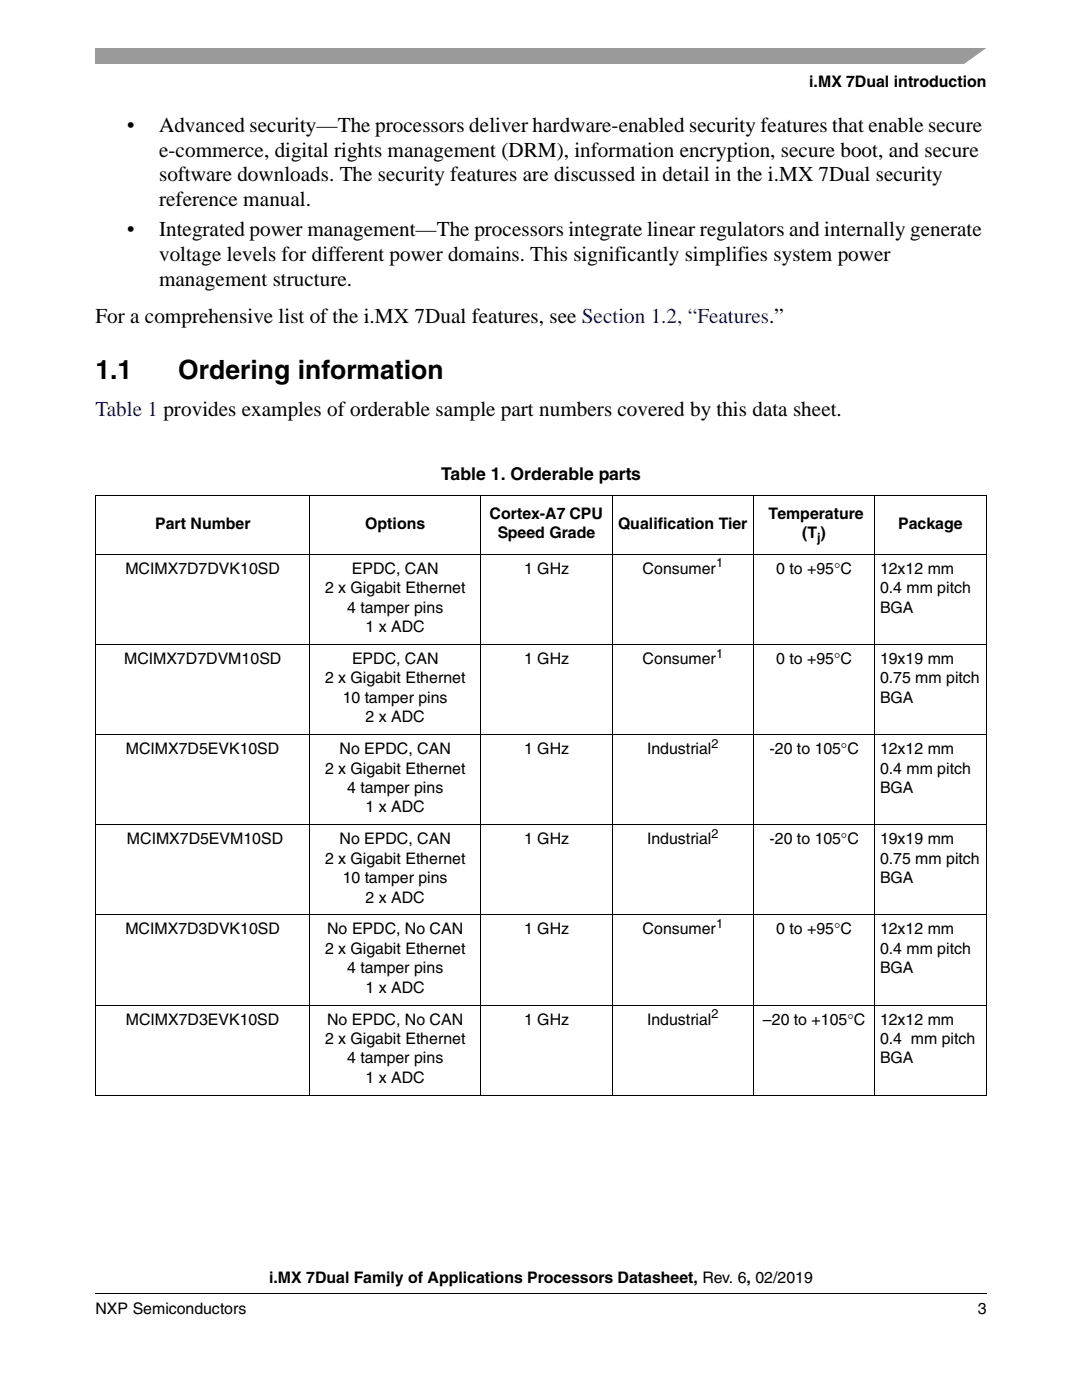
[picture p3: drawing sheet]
<svg xmlns="http://www.w3.org/2000/svg" width="216mm" height="279mm" viewBox="0 0 216 279" stroke-linecap="round" stroke-linejoin="round" font-family="sans-serif">
<defs><g id="words">
<g font-size="5.3">
<text x="19" y="75.7">1.1</text>
<text x="35.6" y="75.7">Ordering information</text>
</g>
<g font-size="4.2">
<text x="25.4" y="26.3">•</text>
<text x="31.8" y="26.3">Advanced security—The processors deliver hardware-enabled security features that enable secure</text>
<text x="31.8" y="31.2">e-commerce, digital rights management (DRM), information encryption, secure boot, and secure</text>
<text x="31.8" y="36.2">software downloads. The security features are discussed in detail in the i.MX 7Dual security</text>
<text x="31.8" y="41.1">reference manual.</text>
<text x="25.4" y="47.1">•</text>
<text x="31.8" y="47.1">Integrated power management—The processors integrate linear regulators and internally generate</text>
<text x="31.7" y="52.1">voltage levels for different power domains. This significantly simplifies system power</text>
<text x="31.7" y="57">management structure.</text>
<text x="19" y="64.4">For a comprehensive list of the i.MX 7Dual features, see Section 1.2, “Features.”</text>
</g>
<text font-size="4.2" fill="#0000c2" x="19" y="83.1">Table 1 provides examples of orderable sample part numbers covered by this data sheet.</text>
<text font-size="3.5" x="88" y="95.7">Table 1. Orderable parts</text>
<g font-size="3.2">
<text x="161.5" y="17.4">i.MX 7Dual introduction</text>
<text x="30.9" y="105.5">Part Number</text>
<text x="72.9" y="105.5">Options</text>
<text x="97.7" y="103.6">Cortex-A7 CPU</text>
<text x="99.3" y="107.4">Speed Grade</text>
<text x="123.3" y="105.5">Qualification Tier</text>
<text x="153.4" y="103.6">Temperature</text>
<text x="160.1" y="107.4">(T )</text>
<text x="179.2" y="105.5">Package</text>
<text x="25" y="114.5">MCIMX7D7DVK10SD</text>
<text x="64.9" y="118.4">2 x Gigabit Ethernet</text>
<text x="70.2" y="114.5">EPDC, CAN</text>
<text x="104.6" y="114.5">1 GHz</text>
<text x="128.2" y="114.5">Consumer</text>
<text x="154.9" y="114.5">0 to +95°C</text>
<text x="175.6" y="114.5">12x12 mm</text>
<text x="175.6" y="118.4">0.4 mm pitch</text>
<text x="69.3" y="122.3">4 tamper pins</text>
<text x="175.6" y="122.3">BGA</text>
<text x="72.9" y="126.2">1 x ADC</text>
<text x="24.8" y="132.5">MCIMX7D7DVM10SD</text>
<text x="64.9" y="136.4">2 x Gigabit Ethernet</text>
<text x="70.3" y="132.5">EPDC, CAN</text>
<text x="104.6" y="132.5">1 GHz</text>
<text x="128.2" y="132.5">Consumer</text>
<text x="154.9" y="132.5">0 to +95°C</text>
<text x="175.6" y="132.5">19x19 mm</text>
<text x="175.6" y="136.4">0.75 mm pitch</text>
<text x="68.4" y="140.3">10 tamper pins</text>
<text x="175.6" y="140.3">BGA</text>
<text x="72.9" y="144.1">2 x ADC</text>
<text x="25.1" y="150.5">MCIMX7D5EVK10SD</text>
<text x="64.9" y="154.4">2 x Gigabit Ethernet</text>
<text x="67.8" y="150.5">No EPDC, CAN</text>
<text x="104.6" y="150.5">1 GHz</text>
<text x="129.1" y="150.5">Industrial</text>
<text x="153.5" y="150.5">-20 to 105°C</text>
<text x="175.6" y="150.5">12x12 mm</text>
<text x="175.6" y="154.4">0.4 mm pitch</text>
<text x="69.3" y="158.2">4 tamper pins</text>
<text x="175.6" y="158.2">BGA</text>
<text x="72.9" y="162.1">1 x ADC</text>
<text x="25.3" y="168.5">MCIMX7D5EVM10SD</text>
<text x="64.9" y="172.4">2 x Gigabit Ethernet</text>
<text x="67.8" y="168.5">No EPDC, CAN</text>
<text x="104.6" y="168.5">1 GHz</text>
<text x="129.1" y="168.5">Industrial</text>
<text x="153.5" y="168.5">-20 to 105°C</text>
<text x="175.6" y="168.5">19x19 mm</text>
<text x="175.6" y="172.4">0.75 mm pitch</text>
<text x="68.4" y="176.2">10 tamper pins</text>
<text x="175.6" y="176.2">BGA</text>
<text x="72.9" y="180.1">2 x ADC</text>
<text x="25" y="186.5">MCIMX7D3DVK10SD</text>
<text x="64.9" y="190.4">2 x Gigabit Ethernet</text>
<text x="65.3" y="186.5">No EPDC, No CAN</text>
<text x="104.6" y="186.5">1 GHz</text>
<text x="128.2" y="186.5">Consumer</text>
<text x="154.9" y="186.5">0 to +95°C</text>
<text x="175.6" y="186.5">12x12 mm</text>
<text x="175.6" y="190.4">0.4 mm pitch</text>
<text x="69.3" y="194.2">4 tamper pins</text>
<text x="175.6" y="194.2">BGA</text>
<text x="72.9" y="198.1">1 x ADC</text>
<text x="25.1" y="204.5">MCIMX7D3EVK10SD</text>
<text x="64.9" y="208.4">2 x Gigabit Ethernet</text>
<text x="65.3" y="204.5">No EPDC, No CAN</text>
<text x="104.6" y="204.5">1 GHz</text>
<text x="129.1" y="204.5">Industrial</text>
<text x="152.2" y="204.5">–20 to +105°C</text>
<text x="175.6" y="204.5">12x12 mm</text>
<text x="175.6" y="208.4">0.4 mm pitch</text>
<text x="69.3" y="212.2">4 tamper pins</text>
<text x="175.6" y="212.2">BGA</text>
<text x="72.9" y="216.1">1 x ADC</text>
<text x="53.7" y="256.1">i.MX 7Dual Family of Applications Processors Datasheet, Rev. 6, 02/2019</text>
<text x="19.1" y="262.3">NXP Semiconductors</text>
<text x="195.1" y="262.3">3</text>
</g>
<g font-size="2.5">
<text x="142.9" y="113.2">1</text>
<text x="163.1" y="108.2">j</text>
<text x="142.9" y="131.2">1</text>
<text x="142" y="149.2">2</text>
<text x="142" y="167.2">2</text>
<text x="142.9" y="185.2">1</text>
<text x="142" y="203.2">2</text>
</g>
</g></defs>
<path d="M19 9.5h177.8v3.2h-177.8z" fill="#9a9a9a"/>
<path d="M192 13l5.3-3.8h1.5v3.8z" fill="#fff"/>
<path d="M19 257.2h177.8v2.3h-177.8z" fill="#fff"/>
<path d="M19 258.1v.1z" fill="#000"/>
<g fill="none" stroke="#000" stroke-width=".2">
<path d="M19 99h177.8M19.1 99.1v119.4M61.8 98.9v119.8M96 98.9v119.8M122.1 98.9v119.8M150.4 98.9v119.8M174.5 98.9v119.8M196.8 99.1v119.4M19 110.6h177.8M19 128.6h177.8M19 146.6h177.8M19 164.6h177.8"/>
<path d="M19 182.6h177.8M19 200.6h177.8M19 218.6h177.8M19 258.1h177.8"/>
</g>
<use href="#words"/>
</svg>
